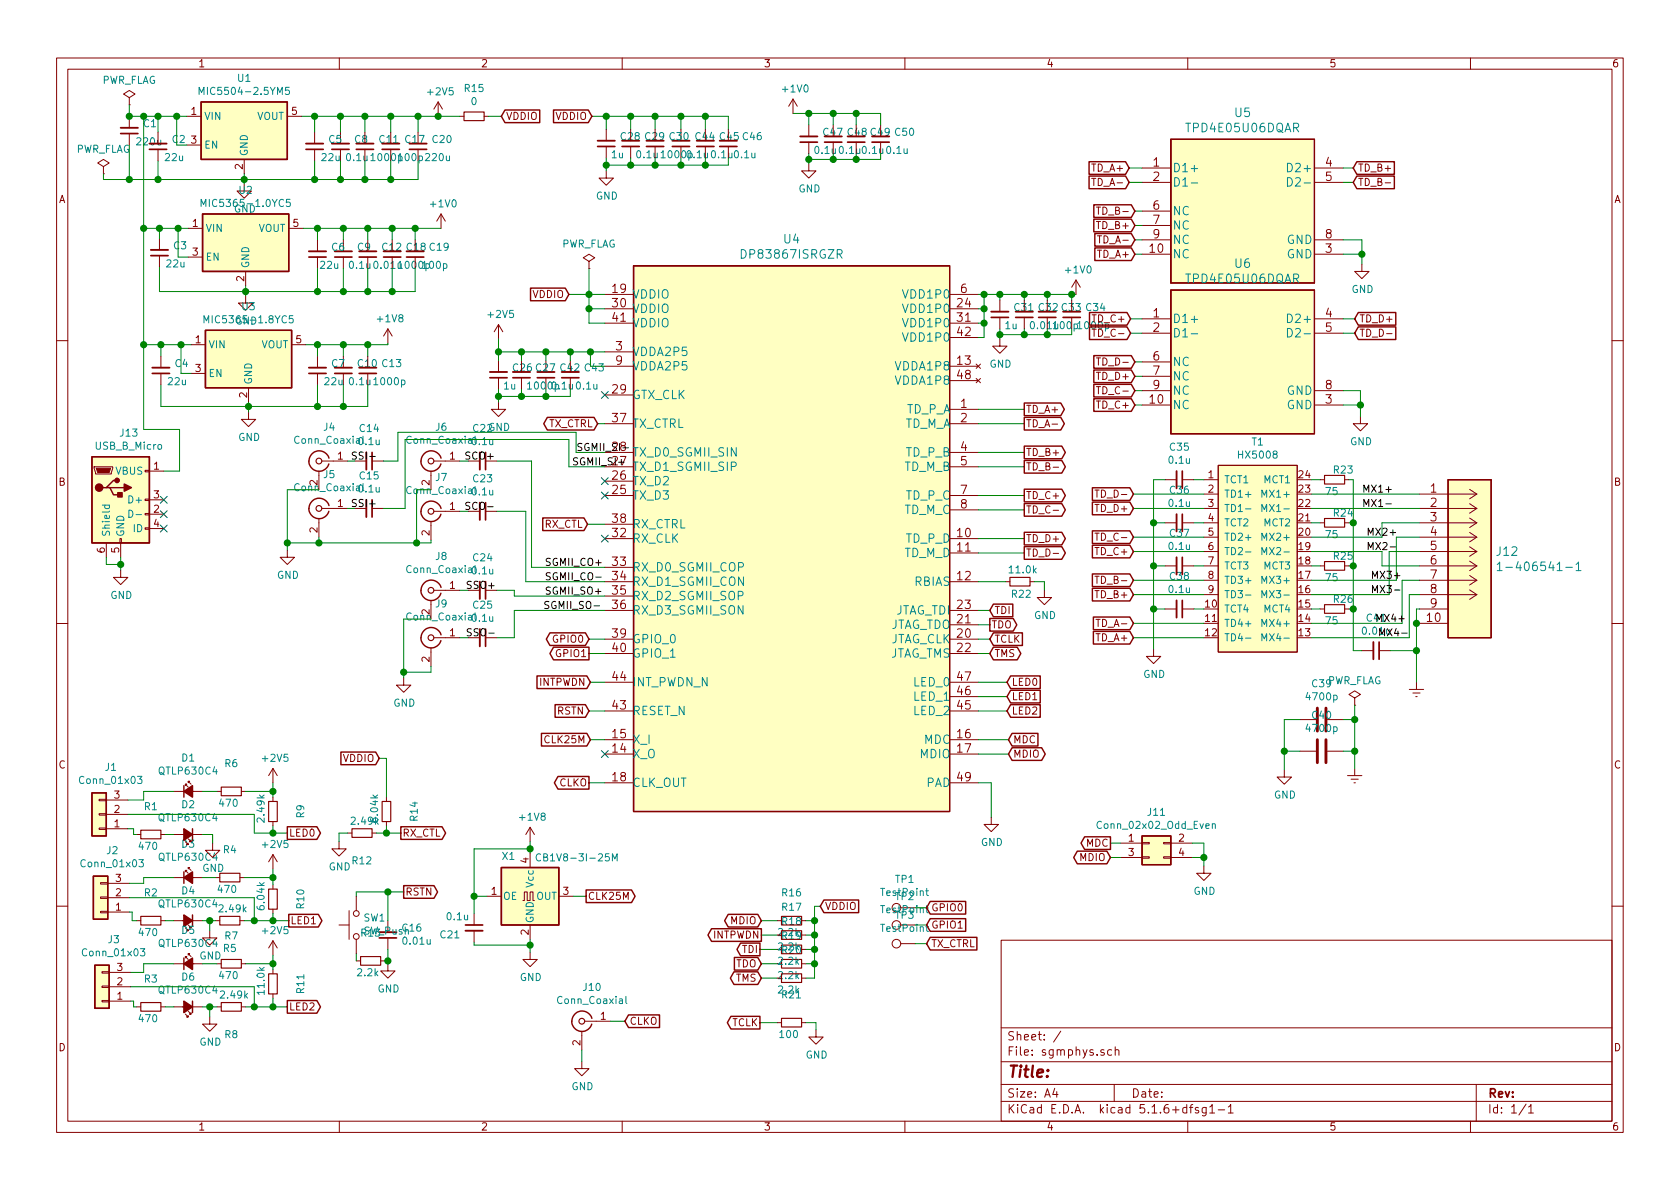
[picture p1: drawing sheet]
<svg xmlns="http://www.w3.org/2000/svg" width="297mm" height="210mm" viewBox="0 0 297 210" stroke-linecap="round" stroke-linejoin="round" font-family="sans-serif">
<defs><g id="words">
<text font-size="2.8" fill="#840000" x="178" y="190.5">Title:</text>
<g font-size="2.1" fill="#008484">
<text x="210" y="23.4">TPD4E05U06DQAR</text>
<text x="218.4" y="20.7">U5</text>
<text x="207.3" y="30.4">D1+</text>
<text x="207.3" y="33">D1-</text>
<text x="228.3" y="30.4">D2+</text>
<text x="228.8" y="33">D2-</text>
<text x="207.3" y="38.1">NC</text>
<text x="207.3" y="40.6">NC</text>
<text x="131.5" y="45.7">DP83867ISRGZR</text>
<text x="138.6" y="43">U4</text>
<text x="207.3" y="45.7">NC</text>
<text x="207.3" y="43.1">NC</text>
<text x="218.4" y="47.4">U6</text>
<text x="227.5" y="45.7">GND</text>
<text x="227.5" y="43.1">GND</text>
<text x="111.8" y="52.8">VDDIO</text>
<text x="160" y="52.8">VDD1P0</text>
<text x="210" y="50.1">TPD4E05U06DQAR</text>
<text x="111.8" y="55.3">VDDIO</text>
<text x="111.8" y="57.9">VDDIO</text>
<text x="160" y="55.3">VDD1P0</text>
<text x="160" y="57.9">VDD1P0</text>
<text x="207.3" y="57.1">D1+</text>
<text x="207.3" y="59.7">D1-</text>
<text x="228.3" y="57.1">D2+</text>
<text x="228.8" y="59.7">D2-</text>
<text x="111.8" y="63">VDDA2P5</text>
<text x="111.8" y="65.5">VDDA2P5</text>
<text x="158.5" y="65.5">VDDA1P8</text>
<text x="160" y="60.4">VDD1P0</text>
<text x="207.3" y="64.7">NC</text>
<text x="111.8" y="70.6">GTX_CLK</text>
<text x="158.5" y="68">VDDA1P8</text>
<text x="207.3" y="67.3">NC</text>
<text x="207.3" y="69.8">NC</text>
<text x="227.5" y="69.8">GND</text>
<text x="111.8" y="75.7">TX_CTRL</text>
<text x="159.8" y="75.7">TD_M_A</text>
<text x="160.1" y="73.1">TD_P_A</text>
<text x="207.3" y="72.4">NC</text>
<text x="227.5" y="72.4">GND</text>
<text x="111.8" y="83.3">TX_D1_SGMII_SIP</text>
<text x="111.8" y="80.7">TX_D0_SGMII_SIN</text>
<text x="159.8" y="83.3">TD_M_B</text>
<text x="160.1" y="80.7">TD_P_B</text>
<text x="111.8" y="88.4">TX_D3</text>
<text x="111.8" y="85.8">TX_D2</text>
<text x="160.1" y="88.4">TD_P_C</text>
<text x="111.8" y="96">RX_CLK</text>
<text x="111.8" y="93.4">RX_CTRL</text>
<text x="159.8" y="90.9">TD_M_C</text>
<text x="160.1" y="96">TD_P_D</text>
<text x="111.8" y="101.1">RX_D0_SGMII_COP</text>
<text x="159.8" y="98.5">TD_M_D</text>
<text x="264.7" y="98.3">J12</text>
<text x="266.7" y="101">1-406541-1</text>
<text x="111.8" y="103.6">RX_D1_SGMII_CON</text>
<text x="111.8" y="106.1">RX_D2_SGMII_SOP</text>
<text x="161.6" y="103.6">RBIAS</text>
<text x="111.8" y="108.7">RX_D3_SGMII_SON</text>
<text x="111.8" y="113.8">GPIO_0</text>
<text x="157" y="111.2">JTAG_TDO</text>
<text x="157.1" y="113.8">JTAG_CLK</text>
<text x="158.1" y="108.7">JTAG_TDI</text>
<text x="111.8" y="116.3">GPIO_1</text>
<text x="157" y="116.3">JTAG_TMS</text>
<text x="111.8" y="121.4">INT_PWDN_N</text>
<text x="161.6" y="123.9">LED_1</text>
<text x="161.6" y="121.4">LED_0</text>
<text x="111.8" y="131.5">X_I</text>
<text x="111.8" y="126.5">RESET_N</text>
<text x="161.6" y="126.5">LED_2</text>
<text x="163.4" y="131.5">MDC</text>
<text x="111.8" y="134.1">X_O</text>
<text x="162.7" y="134.1">MDIO</text>
<text x="111.8" y="139.2">CLK_OUT</text>
<text x="163.8" y="139.2">PAD</text>
</g>
<g font-size="2.1" fill="#840000">
<text x="203.9" y="29.5">1</text>
<text x="234.4" y="29.5">4</text>
<text x="203.9" y="32">2</text>
<text x="234.4" y="32">5</text>
<text x="203.9" y="37.1">6</text>
<text x="203.9" y="39.6">7</text>
<text x="203.3" y="44.7">10</text>
<text x="203.9" y="42.2">9</text>
<text x="234.4" y="44.7">3</text>
<text x="234.4" y="42.2">8</text>
<text x="108.3" y="51.8">19</text>
<text x="169.8" y="51.8">6</text>
<text x="108.3" y="54.4">30</text>
<text x="108.3" y="56.9">41</text>
<text x="169.3" y="54.4">24</text>
<text x="169.3" y="56.9">31</text>
<text x="169.3" y="59.4">42</text>
<text x="203.9" y="56.1">1</text>
<text x="203.9" y="58.7">2</text>
<text x="234.4" y="56.1">4</text>
<text x="234.4" y="58.7">5</text>
<text x="108.9" y="62">3</text>
<text x="108.9" y="64.5">9</text>
<text x="169.3" y="64.5">13</text>
<text x="203.9" y="63.7">6</text>
<text x="108.3" y="69.6">29</text>
<text x="169.3" y="67.1">48</text>
<text x="203.3" y="71.4">10</text>
<text x="203.9" y="66.3">7</text>
<text x="203.9" y="68.8">9</text>
<text x="234.4" y="71.4">3</text>
<text x="234.4" y="68.8">8</text>
<text x="108.3" y="74.7">37</text>
<text x="169.8" y="72.1">1</text>
<text x="169.8" y="74.7">2</text>
<text x="169.8" y="79.8">4</text>
<text x="169.8" y="82.3">5</text>
<text x="108.3" y="87.4">25</text>
<text x="108.3" y="84.8">26</text>
<text x="169.8" y="87.4">7</text>
<text x="169.8" y="89.9">8</text>
<text x="252.9" y="87.1">1</text>
<text x="252.9" y="89.7">2</text>
<text x="108.3" y="95">32</text>
<text x="108.3" y="92.5">38</text>
<text x="169.3" y="95">10</text>
<text x="252.9" y="92.2">3</text>
<text x="252.9" y="94.7">4</text>
<text x="108.3" y="100.1">33</text>
<text x="169.3" y="97.5">11</text>
<text x="252.9" y="97.3">5</text>
<text x="252.9" y="99.8">6</text>
<text x="108.3" y="102.6">34</text>
<text x="108.3" y="105.2">35</text>
<text x="108.3" y="107.7">36</text>
<text x="169.3" y="102.6">12</text>
<text x="169.3" y="107.7">23</text>
<text x="252.9" y="102.4">7</text>
<text x="252.9" y="104.9">8</text>
<text x="252.9" y="107.4">9</text>
<text x="108.3" y="112.8">39</text>
<text x="169.3" y="112.8">20</text>
<text x="169.3" y="110.2">21</text>
<text x="252.3" y="110">10</text>
<text x="108.3" y="115.3">40</text>
<text x="169.3" y="115.3">22</text>
<text x="108.3" y="125.5">43</text>
<text x="108.3" y="120.4">44</text>
<text x="169.3" y="125.5">45</text>
<text x="169.3" y="122.9">46</text>
<text x="169.3" y="120.4">47</text>
<text x="108.3" y="130.6">15</text>
<text x="169.3" y="130.6">16</text>
<text x="108.3" y="133.1">14</text>
<text x="169.3" y="133.1">17</text>
<text x="108.3" y="138.2">18</text>
<text x="169.3" y="138.2">49</text>
<text x="178" y="184">Sheet: /</text>
<text x="178" y="186.7">File: sgmphys.sch</text>
<text x="178" y="196.9">KiCad E.D.A. kicad 5.1.6+dfsg1-1</text>
<text x="178" y="194.1">Size: A4</text>
<text x="200" y="194.1">Date:</text>
<text x="263" y="194.1">Rev:</text>
<text x="263" y="196.9">Id: 1/1</text>
</g>
<g font-size="2.1">
<text x="108.3" y="82.3">27</text>
<text x="108.3" y="79.8">28</text>
</g>
<g font-size="1.8" fill="#840000">
<text x="35" y="11.9">1</text>
<text x="85" y="11.9">2</text>
<text x="135" y="11.9">3</text>
<text x="185" y="11.9">4</text>
<text x="235" y="11.9">5</text>
<text x="285" y="11.9">6</text>
<text x="33.8" y="20.3">1</text>
<text x="51.6" y="20.3">5</text>
<text x="89.4" y="21.2">VDDIO</text>
<text x="98.2" y="21.2">VDDIO</text>
<text x="33.8" y="25.4">3</text>
<text x="42.9" y="29.9" transform="rotate(-90 42.9 29.9)">2</text>
<text x="10.4" y="35.9">A</text>
<text x="193.2" y="30.3">TD_A+</text>
<text x="193.6" y="32.9">TD_A-</text>
<text x="240.1" y="32.9">TD_B-</text>
<text x="240.1" y="30.3">TD_B+</text>
<text x="285.4" y="35.9">A</text>
<text x="34.1" y="40.1">1</text>
<text x="51.8" y="40.1">5</text>
<text x="194.2" y="40.5">TD_B+</text>
<text x="194.7" y="38">TD_B-</text>
<text x="34.1" y="45.2">3</text>
<text x="194.2" y="45.6">TD_A+</text>
<text x="194.7" y="43">TD_A-</text>
<text x="43.2" y="49.8" transform="rotate(-90 43.2 49.8)">2</text>
<text x="94.2" y="52.7">VDDIO</text>
<text x="182.4" y="58.2">0.01u100p 1000p</text>
<text x="193.5" y="57">TD_C+</text>
<text x="193.9" y="59.6">TD_C-</text>
<text x="240.3" y="59.6">TD_D-</text>
<text x="240.3" y="57">TD_D+</text>
<text x="34.6" y="60.7">1</text>
<text x="34.6" y="65.8">3</text>
<text x="52.3" y="60.7">5</text>
<text x="194.7" y="64.6">TD_D-</text>
<text x="43.7" y="70.3" transform="rotate(-90 43.7 70.3)">2</text>
<text x="194.2" y="67.2">TD_D+</text>
<text x="194.7" y="69.7">TD_C-</text>
<text x="96.9" y="75.6">TX_CTRL</text>
<text x="181.4" y="75.6">TD_A-</text>
<text x="181.4" y="73">TD_A+</text>
<text x="194.2" y="72.3">TD_C+</text>
<text x="27.2" y="83.1">1</text>
<text x="59.7" y="81.3">1</text>
<text x="79.5" y="81.3">1</text>
<text x="181.4" y="80.6">TD_B+</text>
<text x="181.4" y="83.2">TD_B-</text>
<text x="10.4" y="85.9">B</text>
<text x="27.2" y="88.1">3</text>
<text x="56.1" y="85.8" transform="rotate(-90 56.1 85.8)">2</text>
<text x="59.7" y="89.7">1</text>
<text x="75.9" y="85.8" transform="rotate(-90 75.9 85.8)">2</text>
<text x="181.4" y="88.3">TD_C+</text>
<text x="194.4" y="88">TD_D-</text>
<text x="213.6" y="84.6">1</text>
<text x="213.6" y="87.1">2</text>
<text x="213.6" y="89.7">3</text>
<text x="229.7" y="89.7">22</text>
<text x="229.7" y="87.1">23</text>
<text x="229.7" y="84.6">24</text>
<text x="285.4" y="85.9">B</text>
<text x="27.2" y="90.7">2</text>
<text x="27.2" y="93.2">4</text>
<text x="56.1" y="94.2" transform="rotate(-90 56.1 94.2)">2</text>
<text x="75.9" y="94.7" transform="rotate(-90 75.9 94.7)">2</text>
<text x="79.5" y="90.2">1</text>
<text x="96.2" y="93.3">RX_CTL</text>
<text x="181.4" y="95.9">TD_D+</text>
<text x="181.4" y="90.8">TD_C-</text>
<text x="194" y="90.5">TD_D+</text>
<text x="194.4" y="95.6">TD_C-</text>
<text x="213.6" y="92.2">4</text>
<text x="213.6" y="94.7">5</text>
<text x="229.7" y="94.7">20</text>
<text x="229.7" y="92.2">21</text>
<text x="18.5" y="97.8" transform="rotate(-90 18.5 97.8)">6</text>
<text x="21.1" y="97.8" transform="rotate(-90 21.1 97.8)">5</text>
<text x="181.4" y="98.4">TD_D-</text>
<text x="194" y="98.2">TD_C+</text>
<text x="213.6" y="97.3">6</text>
<text x="213.6" y="99.8">7</text>
<text x="229.7" y="99.8">18</text>
<text x="229.7" y="97.3">19</text>
<text x="79.5" y="104.1">1</text>
<text x="194" y="105.8">TD_B+</text>
<text x="194.4" y="103.2">TD_B-</text>
<text x="213.2" y="107.4">10</text>
<text x="213.6" y="102.4">8</text>
<text x="213.6" y="104.9">9</text>
<text x="229.7" y="107.4">15</text>
<text x="229.7" y="104.9">16</text>
<text x="229.7" y="102.4">17</text>
<text x="75.9" y="108.7" transform="rotate(-90 75.9 108.7)">2</text>
<text x="79.5" y="112.5">1</text>
<text x="97.9" y="113.7">GPIO0</text>
<text x="175.3" y="111.1">TDO</text>
<text x="175.8" y="108.6">TDI</text>
<text x="175.8" y="113.7">TCLK</text>
<text x="194" y="113.4">TD_A+</text>
<text x="194.4" y="110.9">TD_A-</text>
<text x="213.2" y="110">11</text>
<text x="213.2" y="112.5">12</text>
<text x="229.7" y="112.5">13</text>
<text x="229.7" y="110">14</text>
<text x="75.9" y="117.1" transform="rotate(-90 75.9 117.1)">2</text>
<text x="98.5" y="116.2">GPIO1</text>
<text x="175.8" y="116.2">TMS</text>
<text x="95.4" y="121.3">INTPWDN</text>
<text x="178.8" y="121.3">LED0</text>
<text x="178.8" y="123.8">LED1</text>
<text x="96.5" y="131.4">CLK25M</text>
<text x="98.5" y="126.4">RSTN</text>
<text x="178.8" y="126.4">LED2</text>
<text x="179.1" y="131.4">MDC</text>
<text x="10.4" y="135.9">C</text>
<text x="60.7" y="134.7">VDDIO</text>
<text x="179.1" y="134">MDIO</text>
<text x="285.4" y="135.9">C</text>
<text x="20.2" y="143.8">2</text>
<text x="20.2" y="141.2">3</text>
<text x="98.9" y="139.1">CLKO</text>
<text x="20.2" y="146.3">1</text>
<text x="32.2" y="149.9">D3</text>
<text x="51.1" y="147.9">LED0</text>
<text x="71.1" y="147.9">RX_CTL</text>
<text x="192" y="149.7">MDC</text>
<text x="199.5" y="148.8">1</text>
<text x="208.4" y="148.8">2</text>
<text x="20.5" y="156">3</text>
<text x="93.5" y="152.6" transform="rotate(-90 93.5 152.6)">4</text>
<text x="190.9" y="152.3">MDIO</text>
<text x="199.5" y="151.4">3</text>
<text x="208.4" y="151.4">4</text>
<text x="20.5" y="161">1</text>
<text x="20.5" y="158.5">2</text>
<text x="71.6" y="158.4">RSTN</text>
<text x="86.9" y="158.2">1</text>
<text x="99.6" y="158.2">3</text>
<text x="103.9" y="159.1">CLK25M</text>
<text x="145.8" y="160.9">VDDIO</text>
<text x="155.9" y="161.5">TestPoint GPIO0</text>
<text x="51.3" y="163.4">LED1</text>
<text x="93.5" y="165.3" transform="rotate(-90 93.5 165.3)">2</text>
<text x="126.1" y="166">INTPWDN</text>
<text x="129.2" y="163.4">MDIO</text>
<text x="137.7" y="165.5">2.2k</text>
<text x="164.6" y="167.5">TX_CTRL</text>
<text x="164.6" y="164.2">GPIO1</text>
<text x="20.7" y="171.7">3</text>
<text x="130.1" y="173.6">TMS</text>
<text x="130.1" y="171.1">TDO</text>
<text x="131.3" y="168.5">TDI</text>
<text x="137.7" y="173.1">2.2k</text>
<text x="20.7" y="176.8">1</text>
<text x="20.7" y="174.2">2</text>
<text x="51.1" y="178.7">LED2</text>
<text x="10.4" y="185.9">D</text>
<text x="102.6" y="184.9" transform="rotate(-90 102.6 184.9)">2</text>
<text x="106.2" y="180.3">1</text>
<text x="111.3" y="181.2">CLKO</text>
<text x="129.4" y="181.5">TCLK</text>
<text x="285.4" y="185.9">D</text>
<text x="35" y="199.9">1</text>
<text x="85" y="199.9">2</text>
<text x="135" y="199.9">3</text>
<text x="185" y="199.9">4</text>
<text x="235" y="199.9">5</text>
<text x="285" y="199.9">6</text>
</g>
<g font-size="1.8" fill="#008484">
<text x="17.9" y="14.8">PWR_FLAG</text>
<text x="36.2" y="16.8">MIC5504-2.5YM5</text>
<text x="42.1" y="14.5">U1</text>
<text x="75.8" y="16.9">+2V5</text>
<text x="82.2" y="16.3">R15</text>
<text x="138.5" y="16.4">+1V0</text>
<text x="25.4" y="22.5">C1</text>
<text x="36.1" y="21.2">VIN</text>
<text x="45.4" y="21.2">VOUT</text>
<text x="83.3" y="18.6">0</text>
<text x="13.3" y="27">PWR_FLAG</text>
<text x="24.3" y="25.7">220u</text>
<text x="29.3" y="28.5">22u</text>
<text x="36.1" y="26.3">EN</text>
<text x="43.8" y="27.7" transform="rotate(-90 43.8 27.7)">GND</text>
<text x="57" y="28.5">22u</text>
<text x="58.2" y="25.3">C5</text>
<text x="61.4" y="28.5">0.1u</text>
<text x="62.7" y="25.3">C8</text>
<text x="65.9" y="28.5">1000p100p 220u</text>
<text x="67.1" y="25.3">C11</text>
<text x="71.7" y="25.3">C17</text>
<text x="76.5" y="25.3">C20</text>
<text x="108.2" y="28">1u</text>
<text x="109.8" y="24.8">C28 C29 C30</text>
<text x="112.7" y="28">0.1u 1000p0.1u 0.1u 0.1u</text>
<text x="123" y="24.8">C44 C45 C46</text>
<text x="144.2" y="27.2">0.1u 0.1u 0.1u 0.1u</text>
<text x="145.6" y="24">C47 C48 C49 C50</text>
<text x="42.3" y="34.3">U2</text>
<text x="105.4" y="35.3">GND</text>
<text x="141.2" y="34">GND</text>
<text x="36.3" y="41">VIN</text>
<text x="36.6" y="36.6">MIC5365-1.0YC5</text>
<text x="41.4" y="37.6">GND</text>
<text x="45.6" y="41">VOUT</text>
<text x="76.3" y="36.7">+1V0</text>
<text x="29.5" y="47.3">22u</text>
<text x="30.7" y="44.1">C3</text>
<text x="36.3" y="46.1">EN</text>
<text x="44.1" y="47.5" transform="rotate(-90 44.1 47.5)">GND</text>
<text x="56.7" y="47.5">22u</text>
<text x="58.7" y="44.3">C6</text>
<text x="61.9" y="47.5">0.1u</text>
<text x="63.2" y="44.3">C9</text>
<text x="66.3" y="47.5">0.01u1000p100p</text>
<text x="67.6" y="44.3">C12 C18 C19</text>
<text x="99.2" y="43.8">PWR_FLAG</text>
<text x="188.5" y="48.4">+1V0</text>
<text x="239" y="51.8">GND</text>
<text x="37.1" y="57.2">MIC5365-1.8YC5</text>
<text x="41.6" y="57.4">GND</text>
<text x="42.8" y="54.9">U3</text>
<text x="66.9" y="57">+1V8</text>
<text x="86.4" y="56.2">+2V5</text>
<text x="177.8" y="58.2">1u</text>
<text x="179.4" y="55">C31 C32 C33 C34</text>
<text x="31" y="64.9">C4</text>
<text x="36.8" y="61.6">VIN</text>
<text x="46.2" y="61.6">VOUT</text>
<text x="58.7" y="64.9">C7</text>
<text x="63.3" y="64.9">C10 C13</text>
<text x="175" y="65">GND</text>
<text x="29.8" y="68.1">22u</text>
<text x="36.8" y="66.7">EN</text>
<text x="44.6" y="68.1" transform="rotate(-90 44.6 68.1)">GND</text>
<text x="57.5" y="68.1">22u</text>
<text x="61.9" y="68.1">0.1u</text>
<text x="66.4" y="68.1">1000p</text>
<text x="89.1" y="68.9">1u</text>
<text x="93.5" y="68.9">1000p0.1u 0.1u</text>
<text x="21.3" y="77.2">J13</text>
<text x="42.1" y="78">GND</text>
<text x="57.3" y="76.2">J4</text>
<text x="63.7" y="76.4">C14</text>
<text x="77.1" y="76.2">J6</text>
<text x="83.7" y="76.4">C22GND</text>
<text x="16.9" y="79.5">USB_B_Micro</text>
<text x="20.5" y="83.9">VBUS</text>
<text x="52.3" y="78.5">Conn_Coaxial0.1u</text>
<text x="72.1" y="78.5">Conn_Coaxial 0.1u</text>
<text x="206.8" y="82">0.1u</text>
<text x="206.9" y="79.7">C35</text>
<text x="219.2" y="81.1">HX5008</text>
<text x="221.4" y="78.8">T1</text>
<text x="235.9" y="83.7">R23</text>
<text x="238.7" y="78.7">GND</text>
<text x="23.1" y="89">D+</text>
<text x="52.3" y="86.9">Conn_Coaxial0.1u</text>
<text x="57.3" y="84.6">J5</text>
<text x="63.7" y="84.8">C15</text>
<text x="77.1" y="85.1">J7</text>
<text x="83.7" y="85.3">C23</text>
<text x="206.8" y="89.6">0.1u</text>
<text x="206.9" y="87.3">C36</text>
<text x="216.4" y="85.5">TCT1</text>
<text x="216.4" y="88">TD1+</text>
<text x="223.5" y="85.5">MCT1</text>
<text x="223.7" y="88">MX1+</text>
<text x="234.5" y="87.5">75</text>
<text x="19.4" y="95" transform="rotate(-90 19.4 95)">Shield</text>
<text x="22" y="95" transform="rotate(-90 22 95)">GND</text>
<text x="23.6" y="94.1">ID</text>
<text x="206.9" y="94.9">C37</text>
<text x="216.4" y="90.5">TD1-</text>
<text x="216.4" y="93.1">TCT2</text>
<text x="216.4" y="95.6">TD2+</text>
<text x="223.5" y="93.1">MCT2</text>
<text x="223.7" y="95.6">MX2+</text>
<text x="224.1" y="90.5">MX1-</text>
<text x="234.5" y="95.2">75</text>
<text x="235.9" y="91.4">R24</text>
<text x="72.1" y="101.3">Conn_Coaxial 0.1u</text>
<text x="77.1" y="99">J8</text>
<text x="83.7" y="99.3">C24</text>
<text x="178.6" y="101.4">11.0k</text>
<text x="206.8" y="97.3">0.1u</text>
<text x="216.4" y="98.2">TD2-</text>
<text x="216.4" y="100.7">TCT3</text>
<text x="223.5" y="100.7">MCT3</text>
<text x="224.1" y="98.2">MX2-</text>
<text x="235.9" y="99">R25</text>
<text x="19.5" y="105.9">GND</text>
<text x="49" y="102.4">GND</text>
<text x="77.1" y="107.4">J9</text>
<text x="83.7" y="107.6">C25</text>
<text x="178.9" y="105.7">R22</text>
<text x="206.8" y="104.9">0.1u</text>
<text x="206.9" y="102.6">C38</text>
<text x="216.4" y="103.2">TD3+</text>
<text x="216.4" y="105.8">TD3-</text>
<text x="223.7" y="103.2">MX3+</text>
<text x="224.1" y="105.8">MX3-</text>
<text x="234.5" y="102.8">75</text>
<text x="235.9" y="106.6">R26</text>
<text x="72.1" y="109.7">Conn_Coaxial 0.1u</text>
<text x="182.8" y="109.5">GND</text>
<text x="216.4" y="108.3">TCT4</text>
<text x="216.4" y="110.9">TD4+</text>
<text x="216.4" y="113.4">TD4-</text>
<text x="223.5" y="108.3">MCT4</text>
<text x="223.7" y="110.9">MX4+</text>
<text x="224.1" y="113.4">MX4-</text>
<text x="234.5" y="110.4">75</text>
<text x="241.1" y="112.2">0.01u</text>
<text x="202.1" y="119.9">GND</text>
<text x="69.5" y="125">GND</text>
<text x="231.2" y="123.8">4700p</text>
<text x="232.1" y="121.5">C39</text>
<text x="234.6" y="121">PWR_FLAG</text>
<text x="231.2" y="129.4">4700p</text>
<text x="232.1" y="127.1">C40</text>
<text x="18.6" y="136.3">J1</text>
<text x="28.3" y="137">QTLP630C4</text>
<text x="32.2" y="134.7">D1</text>
<text x="39.8" y="135.7">R6</text>
<text x="46.6" y="134.7">+2V5</text>
<text x="14.4" y="138.6">Conn_01x03</text>
<text x="25.6" y="143.3">R1</text>
<text x="32.2" y="142.9">D2</text>
<text x="38.9" y="142.7">470</text>
<text x="225.2" y="141.2">GND</text>
<text x="28.3" y="145.2">QTLP630C4</text>
<text x="46.6" y="150">+2V5</text>
<text x="46.8" y="145.2" transform="rotate(-90 46.8 145.2)">2.49k</text>
<text x="53.8" y="144.6" transform="rotate(-90 53.8 144.6)">R9</text>
<text x="62.3" y="145.8">2.49k</text>
<text x="66.9" y="145.2" transform="rotate(-90 66.9 145.2)">6.04k</text>
<text x="73.9" y="145.1" transform="rotate(-90 73.9 145.1)">R14</text>
<text x="92" y="145.1">+1V8</text>
<text x="173.4" y="149.6">GND</text>
<text x="194.4" y="146.6">Conn_02x02_Odd_Even</text>
<text x="203" y="144.3">J11</text>
<text x="14.6" y="153.4">Conn_01x03</text>
<text x="18.9" y="151">J2</text>
<text x="24.7" y="150.3">470</text>
<text x="28.3" y="152.2">QTLP630C4</text>
<text x="35.8" y="154.2">GND</text>
<text x="39.5" y="150.9">R4</text>
<text x="58.1" y="153.9">GND</text>
<text x="62.4" y="152.9">R12</text>
<text x="88.8" y="152.1">X1</text>
<text x="96.1" y="152.3">CB1V8-3I-25M</text>
<text x="25.6" y="158.5">R2</text>
<text x="28.3" y="160.5">QTLP630C4</text>
<text x="32.2" y="158.2">D4</text>
<text x="38.7" y="157.9">470</text>
<text x="38.9" y="161.3">2.49k</text>
<text x="46.8" y="160.7" transform="rotate(-90 46.8 160.7)">6.04k</text>
<text x="53.8" y="160.6" transform="rotate(-90 53.8 160.6)">R10</text>
<text x="88.9" y="159.1">OE</text>
<text x="94.4" y="156.8" transform="rotate(-90 94.4 156.8)">Vcc</text>
<text x="94.8" y="159.1">OUT</text>
<text x="138.3" y="158.5">R16</text>
<text x="138.3" y="161.1">R17</text>
<text x="155.9" y="158.4">TestPoint</text>
<text x="158.3" y="156.1">TP1</text>
<text x="158.3" y="159.2">TP2</text>
<text x="211" y="158.2">GND</text>
<text x="19.2" y="166.8">J3</text>
<text x="24.7" y="165.5">470</text>
<text x="28.3" y="167.5">QTLP630C4</text>
<text x="32.2" y="165.1">D5</text>
<text x="39.8" y="166.1">R7</text>
<text x="46.6" y="165.2">+2V5</text>
<text x="63.9" y="165.6">R13</text>
<text x="64.3" y="163">SW1</text>
<text x="64.3" y="165.3">SW_Push</text>
<text x="71.2" y="164.7">C16</text>
<text x="71.4" y="167.1">0.01u</text>
<text x="77.9" y="165.9">C21</text>
<text x="79.1" y="162.7">0.1u</text>
<text x="94.4" y="163.3" transform="rotate(-90 94.4 163.3)">GND</text>
<text x="138.3" y="166.1">R19</text>
<text x="138.3" y="163.6">R18</text>
<text x="158.3" y="162.5">TP3</text>
<text x="14.9" y="169.1">Conn_01x03</text>
<text x="25.6" y="173.8">R3</text>
<text x="32.2" y="173.4">D6</text>
<text x="35.3" y="169.7">GND</text>
<text x="38.9" y="173.1">470</text>
<text x="39.5" y="168.3">R5</text>
<text x="63.3" y="172.6">2.2k</text>
<text x="91.9" y="173.5">GND</text>
<text x="137.7" y="170.6">2.2k</text>
<text x="137.7" y="168.1">2.2k</text>
<text x="138.3" y="168.7">R20</text>
<text x="28.3" y="175.7">QTLP630C4</text>
<text x="39.2" y="176.6">2.49k</text>
<text x="46.8" y="175.7" transform="rotate(-90 46.8 175.7)">11.0k</text>
<text x="53.8" y="175.6" transform="rotate(-90 53.8 175.6)">R11</text>
<text x="66.8" y="175.5">GND</text>
<text x="98.8" y="177.5">Conn_Coaxial</text>
<text x="103.2" y="175.2">J10</text>
<text x="137.7" y="175.7">2.2k</text>
<text x="138.3" y="176.5">R21</text>
<text x="24.7" y="180.8">470</text>
<text x="35.3" y="184.9">GND</text>
<text x="39.8" y="183.6">R8</text>
<text x="138" y="183.6">100</text>
<text x="142.4" y="187.2">GND</text>
<text x="101" y="192.8">GND</text>
</g>
<g font-size="1.8" fill="#008400">
<text x="30.5" y="25.3">C2</text>
<text x="90.8" y="65.7">C26 C27 C42 C43</text>
<text x="72.1" y="87.4">Conn_Coaxial 0.1u</text>
<text x="155.9" y="164.8">TestPoint</text>
</g>
<g font-size="1.8">
<text x="62" y="81.3">SSI-</text>
<text x="82" y="81.3">SCO+</text>
<text x="101.1" y="82.3">SGMII_SI+</text>
<text x="101.9" y="79.8">SGMII_SI-</text>
<text x="62" y="89.7">SSI+</text>
<text x="240.8" y="89.7">MX1-</text>
<text x="240.8" y="87.1">MX1+</text>
<text x="82" y="90.2">SCO-</text>
<text x="241.6" y="94.7">MX2+</text>
<text x="96.3" y="100.1">SGMII_CO+</text>
<text x="241.6" y="97.3">MX2-</text>
<text x="82.3" y="104.1">SSO+</text>
<text x="96" y="107.7">SGMII_SO-</text>
<text x="96.3" y="105.2">SGMII_SO+</text>
<text x="96.3" y="102.6">SGMII_CO-</text>
<text x="242.3" y="104.9">MX3-</text>
<text x="242.3" y="102.4">MX3+</text>
<text x="82.3" y="112.5">SSO-</text>
<text x="241.7" y="109.9">C41</text>
<text x="243.1" y="110">MX4+</text>
<text x="243.6" y="112.5">MX4-</text>
</g>
</g></defs>
<g fill="none" stroke="#840000" stroke-width=".18">
<path d="M10 10.3h277v189.9h-277zM12 12.2h273v186.1h-273zM22.9 17.3l1-.7-1-.6-1.1 .6 1.1 .7v1.2M22.9 18.5h.1M60 10.3v1.9M77.5 18l-.8 1.3M77.5 18v2.6M77.5 18l.7 1.3M110 10.3v1.9M140.2 17.5l-.8 1.3M140.2 17.5v2.6M140.2 17.5l.8 1.3"/>
<path d="M160 10.3v1.9M210 10.3v1.9M260 10.3v1.9M18.3 29.5l1-.7-1-.6-1 .6 1 .7v1.2M18.3 30.7h.1M22.9 20.6v2M22.9 23.6v2M27.9 23.4v2M27.9 26.4v2M33 20.6h2.6M33 25.6h2.6M43.2 32.5v1.3h1.2l-1.2 1.2-1.3-1.2h1.3"/>
<path d="M43.2 28.2v2.5M50.8 20.6h2.5M55.6 23.4v2M55.6 26.4v2M60.2 23.4v2M60.2 26.4v2M64.5 23.4v2M64.5 26.4v2M69.1 23.4v2M69.1 26.4v2M73.9 23.4v2M73.9 26.4v2"/>
<path d="M78 37.8l-.8 1.3M78 37.8v2.6M78 37.8l.7 1.3M81.3 20.6h.7M85.6 20.6h.8M107.2 30.2v1.3h1.3l-1.3 1.3-1.3-1.3h1.3M107.2 22.9v2M107.2 25.9v2M111.5 22.9v2M111.5 25.9v2M115.8 22.9v2M115.8 25.9v2"/>
<path d="M120.4 22.9v2M120.4 25.9v2M124.7 22.9v2M124.7 25.9v2M128.8 22.9v2M128.8 25.9v2M143 29v1.2h1.3l-1.3 1.3-1.3-1.3h1.3M143 22.1v2M143 25.1v2.1M147.3 22.1v2M147.3 25.1v2.1M151.4 22.1v2"/>
<path d="M151.4 25.1v2.1M155.7 22.1v2M155.7 25.1v2.1M193 31.5h.8M193.9 36.6h.7M201.9 29.7h5.1M201.9 32.3h5.1M201.9 37.3h5.1M201.9 39.9h5.1M232.4 29.7h5.1M232.4 32.3h5.1M244.9 32.3h1"/>
<path d="M28.2 42.2v2M28.2 45.2v2M33.3 40.4h2.5M33.3 45.5h2.5M43.4 52.3v1.3h1.3l-1.3 1.3-1.2-1.3h1.2M43.4 48v2.5M51.1 40.4h2.5M56.1 42.4v2M56.1 45.5v2M60.7 42.4v2M60.7 45.5v2M65 42.4v2"/>
<path d="M65 45.5v2M68.6 58.2v2.5M68.6 58.2l-.8 1.2M68.6 58.2l.7 1.2M69.3 42.4v2M69.3 45.5v2M73.4 42.4v2M73.4 45.5v2M88.1 57.4l-.7 1.3M88.1 57.4v2.5M88.1 57.4l.8 1.3M104.1 46.2l1.1-.6-1.1-.6-1 .6 1 .6v1.3"/>
<path d="M104.1 47.5h.1M106.9 52.1h5.1M106.9 54.6h5.1M106.9 57.1h5.1M167.9 52.1h5.1M167.9 54.6h5.1M167.9 57.1h5.1M167.9 59.7h5.1M176.8 59.9v1.3h1.3l-1.3 1.3-1.3-1.3h1.3M176.8 53.1v2M176.8 56.1v2.1M181.1 53.1v2"/>
<path d="M181.1 56.1v2.1M185.2 53.1v2M185.2 56.1v2.1M189.5 53.1v2M189.5 56.1v2.1M190.2 49.5l-.7 1.3M190.2 49.5v2.6M190.2 49.5l.8 1.3M194 41.7h.8M201.9 45h5.1M201.9 42.4h5.1M201.9 56.4h5.1"/>
<path d="M201.9 58.9h5.1M232.4 45h5.1M232.4 42.4h5.1M232.4 56.4h5.1M232.4 58.9h5.1M240.8 46.7v1.3h1.3l-1.3 1.3-1.3-1.3h1.3M245.2 59h.9M10 60.2h2M28.4 63v2M28.4 66v2.1M33.8 61h2.5M33.8 66h2.5"/>
<path d="M43.9 72.9v1.3h1.3l-1.3 1.2-1.2-1.2h1.2M43.9 68.6v2.5M51.6 61h2.5M56.1 63v2M56.1 66v2.1M60.7 63v2M60.7 66v2.1M65 63v2M65 66v2.1M88.1 71.1v1.3h1.3l-1.3 1.3-1.2-1.3h1.2M88.1 63.7v2.1M88.1 66.8v2"/>
<path d="M92.2 63.7v2.1M92.2 66.8v2M96.5 63.7v2.1M96.5 66.8v2M100.8 63.7v2.1M100.8 66.8v2M106.9 64.8h5.1M106.9 74.9h5.1M106.9 69.8h5.1M106.9 62.2h5.1M167.9 72.4h5.1M167.9 64.8h5.1"/>
<path d="M167.9 74.9h5.1M167.9 67.3h5.1M172.6 64.4l.8 .7M172.6 66.9l.8 .8M173.4 64.4l-.8 .7M173.4 66.9l-.8 .8M193.9 63.3h.7M193.9 68.4h.7M201.9 71.6h5.1M201.9 64h5.1M201.9 66.5h5.1M201.9 69.1h5.1"/>
<path d="M232.4 71.6h5.1M232.4 69.1h5.1M240.5 73.7v1.2h1.3l-1.3 1.3-1.2-1.3h1.2M285 60.2h2M16.6 82.5h3.3v.3l-.2 1h-2.8zM18.8 96v2.5M21.2 95.2h.3v.8h-.3zM21.3 96v2.5M25.7 93.3h.7v.3h-.7zM25.7 90.8h.7v.3h-.7zM25.7 88.3h.7v.2h-.7zM25.7 83.2h.7v.2h-.7z"/>
<path d="M26.4 83.3h2.6M26.4 90.9h2.6M26.4 88.4h2.6M26.4 93.5h2.6M50.8 97.3v1.2h1.3l-1.3 1.3-1.3-1.3h1.3M56.4 83.3v3.3M56.4 91.7v3.3M56.9 81.5h4.6M56.9 89.9h4.6M65.8 81.5h2M65.8 89.9h2M76.2 83.3v3.3"/>
<path d="M76.2 92.2v3.3M76.7 81.5h4.6M76.7 90.4h4.6M85.9 81.5h2M85.9 90.4h2M106.9 95.2h5.1M106.9 87.6h5.1M106.9 85.1h5.1M106.9 82.5h5.1M106.9 80h5.1M106.9 92.7h5.1M167.9 95.2h5.1"/>
<path d="M167.9 97.8h5.1M167.9 87.6h5.1M167.9 82.5h5.1M167.9 80h5.1M167.9 90.2h5.1M186.2 82.6h1M186.2 97.9h1M186.2 90.2h1M193.6 94.3h.7M193.6 86.7h.7M206 92.5h2M206 84.8h2"/>
<path d="M209 92.5h2.1M209 84.8h2.1M212.9 89.9h2.5M212.9 92.5h2.5M212.9 84.8h2.5M212.9 87.4h2.5M212.9 95h2.5M212.9 97.5h2.5M215.4 82.3h14v33h-14zM233.4 92.5h.8M233.4 84.8h.8M237.7 92.5h.8"/>
<path d="M237.7 84.8h.8M251 89.9h10.1M251 92.5h10.1M251 87.4h10.1M251 95h10.1M251 97.5h10.1M256 84.8h7.7v28h-7.7zM259.8 99.2l1.3 .9M259.8 96.7l1.3 .8M259.8 94.2l1.3 .8M259.8 91.6l1.3 .9M259.8 89.1l1.3 .8"/>
<path d="M259.8 86.5l1.3 .9M261.1 97.5l-1.3 .9M261.1 95l-1.3 .8M261.1 92.5l-1.3 .8M261.1 89.9l-1.3 .8M261.1 87.4l-1.3 .8M10 110.3h2M21.3 100.8v1.3h1.3l-1.3 1.3-1.2-1.3h1.2M71.4 119.9v1.3h1.2l-1.2 1.2-1.3-1.2h1.3M76.2 106.2v3.3M76.2 114.5v3.4M76.7 112.8h4.6"/>
<path d="M76.7 104.4h4.6M85.9 112.8h2M85.9 104.4h2M106.9 102.9h5.1M106.9 113h5.1M106.9 115.6h5.1M106.9 107.9h5.1M106.9 100.3h5.1M106.9 105.4h5.1M167.9 102.9h5.1M167.9 113h5.1M167.9 110.5h5.1"/>
<path d="M167.9 115.6h5.1M167.9 107.9h5.1M177.8 102.9h.8M182.1 102.9h.8M184.7 104.4v1.3h1.2l-1.2 1.2-1.3-1.2h1.3M193.6 101.9h.7M193.8 109.5h.7M204 114.8v1.3h1.2l-1.2 1.2-1.3-1.2h1.3M206 107.7h2M206 100.1h2M209 107.7h2.1M209 100.1h2.1"/>
<path d="M212.9 100.1h2.5M212.9 102.6h2.5M212.9 105.2h2.5M233.4 107.7h.8M233.4 100.1h.8M237.7 107.7h.8M237.7 100.1h.8M240.8 115.1h2M243.8 115.1h2.1M251 110.2h5M251 107.7h5M251 100.1h10.1"/>
<path d="M251 102.6h10.1M251 105.2h10.1M259.8 104.3l1.3 .9M259.8 101.8l1.3 .8M261.1 105.2l-1.3 .8M261.1 102.6l-1.3 .8M261.1 100.1l-1.3 .8M285 110.3h2M30.7 139.9h5.1M32.8 138.9v-.2h.2h-.2l.5 .5M33.3 138.4v-.2h.2h-.2l.5 .5M38.4 139.9h.7"/>
<path d="M42.7 139.9h.7M48.3 135.9v2.5M48.3 135.9l-.8 1.3M48.3 135.9l.7 1.3M106.9 138.4h5.1M106.9 133.3h5.1M106.9 130.8h5.1M106.9 125.7h5.1M106.9 120.6h5.1M167.9 138.4h5.1M167.9 123.2h5.1M167.9 133.3h5.1"/>
<path d="M167.9 130.8h5.1M167.9 125.7h5.1M167.9 120.6h5.1M227.1 136.1v1.3h1.2l-1.2 1.3-1.3-1.3h1.3M229.9 127.2h2.8M229.9 132.8h2.8M234.7 127.2h2.8M234.7 132.8h2.8M238.3 137.2h2.5M238.9 137.8h1.3M239.4 138.4h.2M239.5 123.4l1-.6-1-.6-1 .6 1 .6v1.3"/>
<path d="M239.5 124.7h.1M239.5 135.9v1.3M249.2 121.9h2.5M249.8 122.5h1.3M250.3 123.2h.3M250.4 120.6v1.3M17.5 141.3h1.3v.3h-1.3zM17.5 146.4h1.3v.3h-1.3zM17.5 143.9h1.3v.2h-1.3zM17.8 156.1h1.2v.2h-1.2zM17.8 158.6h1.2v.3h-1.2zM18.8 146.6h3.8"/>
<path d="M18.8 144h3.8M18.8 141.5h3.8M19 158.7h3.9M19 156.2h3.9M24.1 147.6h.8M28.4 147.6h.8M30.7 155.2h5.1M30.7 147.6h5.1M32.8 154.2v-.3h.2h-.2l.5 .5M33.3 153.7v-.3h.2h-.2l.5 .5M37.6 149.1v1.3h1.3l-1.3 1.2-1.3-1.2h1.3M38.1 155.2h.8"/>
<path d="M42.4 155.2h.8M48.3 141v.7M48.3 145.3v.7M48.3 151.1v2.6M48.3 156.5v.7M48.3 151.1l-.8 1.3M48.3 151.1l.7 1.3M59.9 148.8v1.3h1.3l-1.3 1.3-1.2-1.3h1.2M61.5 147.3h.7M63 158.5v2.5M65.8 147.3h.7M68.3 141v.7"/>
<path d="M68.3 145.3v.7M86.1 158.5h2.5M92.5 159.3h.2v-1.6h.5v1.6h.5v-1.6h.5v1.6h.3M93.7 146.3l-.7 1.3M93.7 146.3v2.5M93.7 150.9v2.5M93.7 146.3l.8 1.3M98.8 158.5h2.5M175.3 144.5v1.3h1.2l-1.2 1.3-1.3-1.3h1.3M198.1 149.1h3.8M198.1 151.6h3.8M201.9 151.5h1.3v.3h-1.3z"/>
<path d="M201.9 149h1.3v.2h-1.3zM205.7 151.5h1.3v.3h-1.3zM205.7 149h1.3v.2h-1.3zM207 149.1h3.8M207 151.6h3.8M212.9 153.2v1.2h1.2l-1.2 1.3-1.3-1.3h1.3M10 160.2h2M17.8 161.2h1.2v.2h-1.2zM18 171.8h1.3v.3h-1.3zM18 176.9h1.3v.3h-1.3zM18 174.4h1.3v.2h-1.3zM19 161.3h3.9"/>
<path d="M19.3 177h3.8M19.3 174.5h3.8M19.3 172h3.8M24.1 162.8h.8M24.1 178h.8M28.4 162.8h.8M28.4 178h.8M30.7 170.4h5.1M30.7 162.8h5.1M30.7 178h5.1M32.8 169.4v-.2h.2h-.2l.5 .5M32.8 179.3l.5 .5h-.3h.3v-.2"/>
<path d="M33.3 168.9v-.2h.2h-.2l.5 .5M33.3 178.8l.5 .5h-.3h.3v-.2M37.1 179.8v1.3h1.3l-1.3 1.3-1.3-1.3h1.3M37.1 164.6v1.3h1.3l-1.3 1.2-1.3-1.2h1.3M38.1 162.8h.8M38.4 170.4h.7M38.4 178h.7M42.4 162.8h.8M42.7 170.4h.7M42.7 178h.7M48.3 160.8v.7M48.3 166.4v2.5"/>
<path d="M48.3 171.4v.8M48.3 175.8v.7M48.3 166.4l-.8 1.2M48.3 166.4l.7 1.2M59.9 163.6h1.8M61.7 161v5.1M63 166.1v2.6M63 169.9h.8M67.3 169.9h.8M68.6 170.4v1.3h1.2l-1.2 1.3-1.3-1.3h1.3M68.6 162.8v2M68.6 165.9v2"/>
<path d="M83.8 161.5v2.1M83.8 164.6v2M93.7 168.4v1.3h1.3l-1.3 1.2-1.2-1.2h1.2M93.7 163.6v2.5M137.4 162.8h.8M141.7 170.4h.8M141.7 173h.8M141.7 167.9h.8M141.7 162.8h.8M141.7 165.3h.8M159.3 166.9h2.5M177 166.3h108v32h-108z"/>
<path d="M285 160.2h2M60 198.3v1.9M102.9 187.7v1.3h1.2l-1.2 1.2-1.3-1.2h1.3M102.9 182.4v3.3M103.4 180.6h4.5M110 198.3v1.9M137.4 180.8h.8M141.7 180.8h.8M144.3 182.1v1.3h1.2l-1.2 1.3-1.3-1.3h1.3M160 198.3v1.9M177 194.8h108M177 191.8h108"/>
<path d="M177 187.8h108M177 181.8h108M186.5 192.5l-.4 1h1M186.8 193v1M187.6 182.3l-1.3 2M196.5 185.7l-.4-.1-.3 .3 .1 .6 .2 .1 .4-.1M197 191.8v3M197.2 185.7h.1a.37 .37 0 0 1 .5 .1v.8M197.2 185.1v1.5M210 198.3v1.9M210.3 195.8h.6M210.9 195.3l-.4 .2v1.3"/>
<path d="M211.9 195.9l-.4-.1-.2 .2 .1 .3 .5 .1v.3h-.6M213.3 195.8v1.2l-.3 .3h-.4M213.3 195.9l-.5-.1-.3 .3 .1 .6 .2 .1 .5-.1M213.9 195.8l.4-.5v1.5M213.9 196.8h.9M215.4 196.3h1.1M217.2 195.8l.4-.5v1.5M217.2 196.8h.8M260 198.3v1.9M261 191.8v6.5M269.8 195.2l-1.2 2M270.3 195.8l.4-.5v1.5"/>
<path d="M270.3 196.8h.8"/>
<circle cx="63" cy="161.5" r=".51"/>
<circle cx="63" cy="165.6" r=".51"/>
<circle cx="158.5" cy="163.6" r=".76"/>
<circle cx="158.5" cy="166.9" r=".76"/>
</g>
<path d="M232.9 125.2v4.1M232.9 130.8v4.1M234.4 125.2v4.1M234.4 130.8v4.1" fill="none" stroke="#840000" stroke-width=".51"/>
<g fill="#ffffc2" stroke="#ffffc2" stroke-width=".18">
<path d="M201.9 147.8h5.1v5.1h-5.1z"/>
<path d="M16.3 80.8h10.1v15.2h-10.1z"/>
<path d="M207 24.6h25.4v25.4h-25.4z"/>
<path d="M207 24.6v25.4z"/>
<path d="M215.4 82.3h14v33h-14z"/>
<path d="M36.3 58.4h15.3v10.2h-15.3z"/>
<path d="M16.8 170.7h2.5v7.6h-2.5z"/>
<path d="M35.6 18h15.2v10.2h-15.2z"/>
<path d="M16.5 154.9h2.5v7.7h-2.5z"/>
<path d="M16.3 140.2h2.5v7.6h-2.5z"/>
<path d="M88.6 153.4h10.2v10.2h-10.2z"/>
<path d="M207 51.3h25.4v25.4h-25.4z"/>
<path d="M207 51.3v25.4z"/>
<path d="M35.8 37.8h15.3v10.2h-15.3z"/>
<path d="M112 47h55.9v96.5h-55.9z"/>
<path d="M112 47v96.5z"/>
<path d="M112 47h55.9z"/>
<path d="M256 84.8h7.7v28h-7.7z"/>
</g>
<g fill="none" stroke="#840000" stroke-width=".25">
<path d="M35.6 18h15.2v10.2h-15.2zM89.3 19.5h6.1v2.2h-6.1l-.7-1.1zM97.9 19.5h6.1l.6 1.1-.6 1.1h-6.1zM35.8 37.8h15.3v10.2h-15.3zM192.6 28.6h6.4l.6 1.1-.6 1.1h-6.4zM192.6 31.1h6.4l.6 1.2-.6 1.1h-6.4zM193.4 36.2h6.6l.7 1.1-.7 1.1h-6.6zM193.4 38.8h6.6l.7 1.1-.7 1.1h-6.6zM239.9 31.1h6.6v2.3h-6.6l-.6-1.1zM239.9 28.6h6.6v2.2h-6.6l-.6-1.1zM36.3 58.4h15.3v10.2h-15.3zM93.8 50.9h6.1l.7 1.2-.7 1.1h-6.1z"/>
<path d="M192.6 57.8h6.7l.6 1.1-.6 1.1h-6.7zM192.6 55.3h6.7l.6 1.1-.6 1.1h-6.7zM193.6 43.8h6.4l.7 1.2-.7 1.1h-6.4zM193.6 41.3h6.4l.7 1.1-.7 1.1h-6.4zM240.2 57.8h6.6v2.2h-6.6l-.7-1.1zM240.2 55.3h6.6v2.2h-6.6l-.7-1.1zM96.8 73.8h8.2l.7 1.1-.7 1.1h-8.2l-.7-1.1zM181.1 78.9h6.6l.7 1.1-.7 1.1h-6.6zM181.1 73.8h6.5l.6 1.1-.6 1.1h-6.5zM181.1 71.3h6.5l.6 1.1-.6 1.1h-6.5zM193.4 70.5h6.6l.7 1.1-.7 1.1h-6.6zM193.4 65.4h6.6l.7 1.1-.7 1.2h-6.6z"/>
<path d="M193.4 62.9h6.6l.7 1.1-.7 1.1h-6.6zM193.4 68h6.6l.7 1.1-.7 1.1h-6.6zM16.3 80.8h10.1v15.2h-10.1zM18.8 86.2h.6l.7 1.3h1.2M19.4 86.2h2.6M20.7 85h-.6l-1.3 1.2h-.6M54.6 89.9a1.8 1.8 0 0 0 1.6 1.8 1.8 1.8 0 0 0 1.9-1.3M54.6 81.5a1.8 1.8 0 0 0 1.6 1.8 1.8 1.8 0 0 0 1.9-1.3M58.2 89.4a1.8 1.8 0 0 0-2-1.3 1.8 1.8 0 0 0-1.6 1.8M58.2 81a1.8 1.8 0 0 0-2-1.3 1.8 1.8 0 0 0-1.6 1.8M78 81a1.8 1.8 0 0 0-2.8-1 1.8 1.8 0 0 0 0 2.9 1.8 1.8 0 0 0 2.8-.9M78 89.9a1.8 1.8 0 0 0-2.8-1 1.8 1.8 0 0 0 0 2.9 1.8 1.8 0 0 0 2.8-.9"/>
<path d="M96 91.6h7.3l.6 1.1-.6 1.1h-7.3zM181.1 81.4h6.6l.7 1.1-.7 1.2h-6.6zM181.1 94.1h6.6l.7 1.1-.7 1.2h-6.6zM181.1 96.7h6.6l.7 1.1-.7 1.1h-6.6zM181.1 89h6.6l.7 1.2-.7 1.1h-6.6zM181.1 86.5h6.6l.7 1.1-.7 1.1h-6.6zM193.1 96.4h6.7l.6 1.1-.6 1.1h-6.7zM193.1 93.9h6.7l.6 1.1-.6 1.1h-6.7zM193.1 86.3h6.7l.6 1.1-.6 1.1h-6.7zM193.1 88.8h6.7l.6 1.1-.6 1.1h-6.7zM78 112.3a1.8 1.8 0 0 0-2.8-1.1 1.8 1.8 0 0 0 0 3 1.8 1.8 0 0 0 2.8-.9M78 103.9a1.8 1.8 0 0 0-2.8-1 1.8 1.8 0 0 0 0 2.9 1.8 1.8 0 0 0 2.8-.9"/>
<path d="M94.9 119.5h8.9l.6 1.1-.6 1.2h-8.9zM97.2 111.9h6.3l.6 1.1-.6 1.1h-6.3l-.6-1.1zM97.9 114.4h6.2v2.3h-6.2l-.7-1.1zM175 109.4h4.1l.7 1.1-.7 1.1h-4.1zM175.6 106.8h3.5v2.3h-3.5l-.6-1.2zM175.6 111.9h5.2v2.2h-5.2l-.6-1.1zM175.6 114.4h4.3l.6 1.2-.6 1.1h-4.3l-.6-1.1zM178.7 119.5h5.2v2.3h-5.2l-.6-1.2zM193.1 101.5h6.7l.6 1.1-.6 1.1h-6.7zM193.1 104h6.7l.6 1.2-.6 1.1h-6.7zM193.3 111.7h6.5l.6 1.1-.6 1.1h-6.5zM193.3 109.1h6.5l.6 1.1-.6 1.1h-6.5z"/>
<path d="M32.5 138.9v2.1M60.3 133h6.1l.7 1.1-.7 1.1h-6.1zM95.7 129.7h8.1l.6 1.1-.6 1.1h-8.1zM98.1 124.6h5.4l.6 1.1-.6 1.1h-5.4zM98.7 137.3h5.4v2.2h-5.4l-.7-1.1zM178.7 122.1h5.2v2.2h-5.2l-.6-1.1zM178.7 124.6h5.2v2.2h-5.2l-.6-1.1zM178.9 132.2h5.3l.6 1.1-.6 1.2h-5.3l-.6-1.2zM178.9 129.7h4.6v2.2h-4.6l-.6-1.1zM16.3 140.2h2.5v7.6h-2.5zM16.5 154.9h2.5v7.7h-2.5zM32.5 154.2v2"/>
<path d="M34 146.6v2M50.8 146.2h5.2l.7 1.1-.7 1.1h-5.2zM70.9 146.2h7.3l.6 1.1-.6 1.1h-7.3zM71.4 156.6h5.3l.7 1.1-.7 1.1h-5.3zM88.6 153.4h10.2v10.2h-10.2zM103.6 157.4h8.1l.6 1.1-.6 1.1h-8.1zM145.7 159.2h6.1v2.2h-6.1l-.7-1.1zM164.5 159.4h6.2v2.2h-6.2l-.7-1.1zM190.5 150.5h5.2l.6 1.1-.6 1.1h-5.2l-.7-1.1zM191.8 148h4.5v2.2h-4.5l-.7-1.1zM201.9 147.8h5.1v5.1h-5.1zM16.8 170.7h2.5v7.6h-2.5z"/>
<path d="M32.5 169.4v2M34 161.8v2M34 177v2.1M50.8 176.9h5.2l.7 1.1-.7 1.2h-5.2zM51.1 161.7h5.2l.6 1.1-.6 1.1h-5.2zM111.1 179.5h5.5v2.2h-5.5l-.6-1.1zM125.8 164.2h8.8v2.3h-8.8l-.6-1.2zM128.8 161.7h5.2l.6 1.1-.6 1.1h-5.2l-.7-1.1zM129.2 179.7h5.2v2.3h-5.2l-.6-1.2zM129.8 171.9h4.2l.6 1.1-.6 1.1h-4.2l-.7-1.1zM129.8 169.3h4.2l.6 1.1-.6 1.1h-4.2zM130.9 166.8h3.5v2.2h-3.5l-.6-1.1z"/>
<path d="M164.5 165.8h8.2v2.2h-8.2l-.7-1.1zM164.5 162.5h6.2v2.2h-6.2l-.7-1.1zM101.1 180.6a1.8 1.8 0 0 0 1.5 1.8 1.8 1.8 0 0 0 2-1.3M104.6 180.1a1.8 1.8 0 0 0-1.9-1.3 1.8 1.8 0 0 0-1.6 1.8"/>
</g>
<g fill="none" stroke="#008484" stroke-width=".18">
<path d="M35.2 16.7v-1.3l.4 1 .5-1v1.3M51.1 15.4h-.6l-.1 .6 .2-.1 .5 .1v.6l-.2 .1-.5-.1M35.6 36.5v-1.3l.4 1 .4-1v1.3M51.3 35.2h-.6l-.1 .7 .2-.2 .4 .1 .1 .6-.2 .1-.5-.1M210.6 32.4h1.2M227.6 28.9a.76 .76 0 0 1 .9 .7 .76 .76 0 0 1-.9 .8zM227.6 31.4a.76 .76 0 0 1 .9 .8 .76 .76 0 0 1-.9 .7zM36.1 57.1v-1.3l.4 .9 .4-.9v1.3M51.8 55.8h-.6l-.1 .6 .2-.1 .4 .1 .1 .6-.2 .1-.5-.1M210.6 59h1.2M227.6 55.5a.76 .76 0 0 1 .9 .8 .76 .76 0 0 1-.9 .7zM227.6 58.1a.76 .76 0 0 1 .9 .7 .76 .76 0 0 1-.9 .8z"/>
<path d="M18.1 89.3h1.3M18.6 89.3l-.1 .4 .2 .2 .6-.1v-.5M22.8 90.2a.64 .64 0 0 1 .7 .7 .64 .64 0 0 1-.7 .6zM24.1 91h.9M220.2 90h1M220.2 97.6h1M223.1 98.1v-1.3l.4 .9 .5-.9v1.3M223.1 95.5v-1.2l.4 .9 .5-.9v1.2M223.1 90.5v-1.3l.4 .9 .5-.9v1.3M223.1 87.9v-1.2l.4 .9 .5-.9v1.2M264.7 99.8l.5-.4v1.5M278.7 99.8l.4-.4v1.5"/>
<path d="M220.2 112.8h1M220.2 105.2h1M223.1 113.3v-1.2l.4 .9 .5-.9v1.2M223.1 110.8v-1.3l.4 .9 .5-.9v1.3M223.1 105.7v-1.3l.4 1 .5-1v1.3M223.1 103.2v-1.3l.4 .9 .5-.9v1.3M264.7 100.9h.9M276.8 100.3h1.2M278.7 100.9h.8M24.3 137.3h.8l-.4 .5 .3 .1v.6l-.5 .1-.2-.2M24.6 152h.7l-.4 .5 .4 .1-.1 .6-.4 .1-.2-.1M95.6 151.1a.6 .6 0 0 0-.8 .4 .6 .6 0 0 0 .6 .7l.2-.1"/>
<path d="M108.3 152.2v-1.2l.4 .9 .4-.9v1.2M163.7 157.5h.5M163.9 157.1v1.1l.3 .2M214.4 145.8l.1-.1h.3l.1 .8M214.4 145.7v.8M24.8 167.8h.8l-.4 .4 .4 .2-.1 .6h-.5l-.2-.1M110.7 176.2v1.1l.1 .2M163.7 163.9h.5M163.9 163.4v1.1l.3 .2"/>
</g>
<g fill="none" stroke="#840000" stroke-width=".33">
<path d="M21.3 22.6h3.1M26.4 25.4h3.1M54.1 25.4h3M58.7 25.4h3M63 25.4h3M67.6 25.4h3M72.4 25.4h3M105.7 24.9h3M110 24.9h3M114.3 24.9h3M118.9 24.9h3M123.2 24.9h3"/>
<path d="M127.3 24.9h3M141.5 24.1h3M145.8 24.1h3M149.9 24.1h3M154.2 24.1h3M26.7 44.2h3M54.6 44.4h3.1M59.2 44.4h3M63.5 44.4h3M67.8 44.4h3.1M71.9 44.4h3M175.3 55.1h3"/>
<path d="M179.6 55.1h3M183.6 55.1h3.1M188 55.1h3M26.9 65h3.1M54.6 65h3.1M59.2 65h3M63.5 65h3M86.6 65.8h3.1M90.7 65.8h3M95 65.8h3M99.3 65.8h3.1M64.8 80v3.1"/>
<path d="M64.8 88.4v3M84.8 80v3.1M84.8 88.9v3M208 83.3v3.1M208 90.9v3.1M208 98.5v3.1M84.8 102.9v3M84.8 111.2v3.1M208 106.2v3M242.8 113.5v3.1M67.1 164.8h3M82.3 164.6h3"/>
</g>
<g fill="none" stroke="#840000" stroke-width=".3">
<path d="M21.3 23.6h3.1M26.4 26.4h3.1M54.1 26.4h3M58.7 26.4h3M63 26.4h3M67.6 26.4h3M72.4 26.4h3M105.7 25.9h3M110 25.9h3M114.3 25.9h3M118.9 25.9h3M123.2 25.9h3"/>
<path d="M127.3 25.9h3M141.5 25.1h3M145.8 25.1h3M149.9 25.1h3M154.2 25.1h3M26.7 45.2h3M54.6 45.5h3.1M59.2 45.5h3M63.5 45.5h3M67.8 45.5h3.1M71.9 45.5h3M175.3 56.1h3"/>
<path d="M179.6 56.1h3M183.6 56.1h3.1M188 56.1h3M26.9 66h3.1M54.6 66h3.1M59.2 66h3M63.5 66h3M86.6 66.8h3.1M90.7 66.8h3M95 66.8h3M99.3 66.8h3.1M65.8 80v3.1"/>
<path d="M65.8 88.4v3M85.9 80v3.1M85.9 88.9v3M209 83.3v3.1M209 90.9v3.1M209 98.5v3.1M85.9 102.9v3M85.9 111.2v3.1M209 106.2v3M243.8 113.5v3.1M67.1 165.9h3M82.3 163.6h3"/>
</g>
<g fill="none" stroke="#840000" stroke-width=".2">
<path d="M82 19.8h3.6v1.5h-3.6zM207 24.6h25.4v25.4h-25.4zM112 47h55.9v96.5h-55.9zM207 51.3h25.4v25.4h-25.4zM234.2 99.3h3.5v1.5h-3.5zM234.2 91.7h3.5v1.5h-3.5zM234.2 84.1h3.5v1.5h-3.5zM256 84.8h7.7v28h-7.7zM178.6 102.1h3.5v1.5h-3.5zM234.2 106.9h3.5v1.6h-3.5zM39.1 139.2h3.6v1.5h-3.6zM24.9 146.8h3.5v1.5h-3.5z"/>
<path d="M38.9 154.4h3.5v1.6h-3.5zM47.5 157.2h1.5v3.6h-1.5zM47.5 141.7h1.5v3.6h-1.5zM62.2 146.6h3.6v1.5h-3.6zM67.6 141.7h1.5v3.6h-1.5zM24.9 177.3h3.5v1.5h-3.5zM24.9 162h3.5v1.6h-3.5zM38.9 162h3.5v1.6h-3.5zM39.1 177.3h3.6v1.5h-3.6zM39.1 169.7h3.6v1.5h-3.6zM47.5 172.2h1.5v3.6h-1.5zM63.8 169.2h3.5v1.5h-3.5z"/>
<path d="M138.2 169.7h3.5v1.5h-3.5zM138.2 172.2h3.5v1.5h-3.5zM138.2 167.1h3.5v1.6h-3.5zM138.2 162h3.5v1.6h-3.5zM138.2 164.6h3.5v1.5h-3.5zM138.2 180.1h3.5v1.5h-3.5z"/>
<circle cx="56.4" cy="81.5" r=".51"/>
<circle cx="56.4" cy="89.9" r=".51"/>
<circle cx="76.2" cy="90.4" r=".51"/>
<circle cx="76.2" cy="81.5" r=".51"/>
<circle cx="76.2" cy="112.8" r=".51"/>
<circle cx="76.2" cy="104.4" r=".51"/>
<circle cx="102.9" cy="180.6" r=".51"/>
</g>
<g fill="#840000" stroke="#840000" stroke-width=".25">
<path d="M20.8 87.1h.8v.8h-.8z"/>
<path d="M22 85.6l1.2 .6-1.2 .7z"/>
<path d="M32.5 139.9l1.5-1v2.1z"/>
<path d="M32.5 155.2l1.5-1v2z"/>
<path d="M32.5 161.8l1.5 1-1.5 1z"/>
<path d="M32.5 170.4l1.5-1v2z"/>
<path d="M32.5 146.6l1.5 1-1.5 1z"/>
<path d="M32.5 177l1.5 1-1.5 1.1z"/>
<circle cx="17.5" cy="86.2" r=".63"/>
<circle cx="20.7" cy="85" r=".38"/>
</g>
<path d="M17 82.8h2.6l-.3 .8h-2z" fill="#840000" stroke="#840000" stroke-width=".18"/>
<g fill="none" stroke="#008400" stroke-width=".18">
<path d="M22.9 18.5v2.1h10.1M22.9 25.6v6.1M25.4 20.6v55.3h6.3v7.4h-2.7M27.9 20.6v2.8M27.9 28.4v3.3M31.2 20.6v5M43.2 30.7v1.8M53.3 20.6h28M55.6 20.6v2.8M55.6 28.4v3.3M60.2 20.6v2.8M60.2 28.4v3.3"/>
<path d="M64.5 20.6v2.8M64.5 28.4v3.3M69.1 20.6v2.8M69.1 28.4v3.3M73.9 20.6v2.8M73.9 28.4v3.3h-55.6v-1M86.4 20.6h2.2M104.6 20.6h24.2v2.3M107.2 20.6v2.3M107.2 27.9v2.3M111.5 20.6v2.3M111.5 27.9v1.3"/>
<path d="M115.8 20.6v2.3M115.8 27.9v1.3M120.4 20.6v2.3M120.4 27.9v1.3M124.7 20.6v2.3M124.7 27.9v1.3M128.8 27.9v1.3h-21.6M140.2 20.1h15.5v2M143 20.1v2M143 27.2v1.8M147.3 20.1v2M147.3 27.2v1"/>
<path d="M151.4 20.1v2M151.4 27.2v1M155.7 27.2v1h-12.7M199.6 32.3h2.3M199.6 29.7h2.3M200.7 37.3h1.2M200.7 39.9h1.2M237.5 32.3h1.8M237.5 29.7h1.8M25.4 40.4h7.9M28.2 47.2v4.4h45.2v-4.1M28.2 40.4v1.8"/>
<path d="M31.5 40.4v5.1h1.8M43.4 50.5v1.8M53.6 40.4h24.4M56.1 40.4v2M56.1 47.5v4.1M60.7 40.4v2M60.7 47.5v4.1M65 40.4v2M65 47.5v4.1M69.3 40.4v2M69.3 47.5v4.1M73.4 40.4v2"/>
<path d="M88.1 59.9v3.8M100.6 52.1h6.3M104.1 47.5v9.6h2.8M104.1 54.6h2.8M173 57.1h1M173 54.6h1M173 52.1h17.2M174 52.1v7.6h-1M176.8 59.2h12.7M176.8 52.1v1M176.8 58.2v1.7M181.1 52.1v1"/>
<path d="M181.1 58.2v1M185.2 52.1v1M189.5 52.1v1M199.9 58.9h2M199.9 56.4h2M200.7 42.4h1.2M200.7 45h1.2M237.5 42.4h3.3v4.3M237.5 45h3.3M237.5 58.9h2M237.5 56.4h2M25.4 61h8.4"/>
<path d="M28.4 68.1v3.8h36.6v-3.8M28.4 61v2M32 61v5h1.8M43.9 71.1v1.8M56.1 61v2M56.1 68.1v3.8M60.7 61v2M60.7 68.1v3.8M65 61v2M68.6 60.7v.3h-14.5M88.1 62.2h18.8M88.1 68.8v2.3"/>
<path d="M92.2 62.2v1.5M92.2 68.8v1.3M96.5 62.2v1.5M96.5 68.8v1.3M100.8 68.8v1.3h-12.7M100.8 62.2v1.5M104.4 62.2v2.6M105.7 74.9h1.2M173 72.4h8.1M173 74.9h8.1M200.7 64h1.2M200.7 66.5h1.2"/>
<path d="M200.7 69.1h1.2M200.7 71.6h1.2M237.5 69.1h3v4.6M237.5 71.6h3M18.8 98.5v1.3h2.5M21.3 98.5v2.3M56.4 95v1M56.4 86.6h-5.6v10.7M73.7 86.6v9.4M76.2 95.5v.5h-25.4M81.3 90.4h1.5M81.3 81.5h1.5"/>
<path d="M87.9 90.4h5.1v12.5h13.9M87.9 81.5h6.1v18.8h12.9M103.9 92.7h3M106.9 82.5h-6.3v-4.8h-29v12.2h-3.8M106.9 80h-5v-3.6h-31.5v5.1h-2.6M173 95.2h8.1M173 97.8h8.1M173 90.2h8.1M173 87.6h8.1M173 82.5h8.1M173 80h8.1M200.4 97.5h12.5"/>
<path d="M200.4 95h12.5M200.4 89.9h12.5M200.4 87.4h12.5M204 92.5h2M206 84.8h-2v30M211.1 92.5h1.8M211.1 84.8h1.8M231.9 97.5h12.4v2.6h6.7M231.9 89.9h19.1M231.9 87.4h19.1M231.9 92.5h1.5M231.9 84.8h1.5"/>
<path d="M238.5 84.8h.8v30.3h1.5M238.5 92.5h.8M251 97.5h-5.4v7.7h-13.7M251 95h-4.1v7.6h-15M251 92.5h-6.7v2.5h-12.4M76.2 109.5h-4.8v10.4M76.2 117.9v1h-4.8M81.3 112.8h1.5M81.3 104.4h1.5M87.9 104.4h3v1h16M104.1 115.6h2.8M104.1 113h2.8"/>
<path d="M106.9 107.9h-16v4.9h-3M173 115.6h2M173 113h2M173 110.5h2M173 107.9h2M173 102.9h4.8M182.9 102.9h1.8v1.5M200.4 105.2h12.5M200.4 112.8h12.5M200.4 110.2h12.5M200.4 102.6h12.5M204 107.7h2"/>
<path d="M204 100.1h2M211.1 107.7h1.8M211.1 100.1h1.8M231.9 107.7h1.5M231.9 100.1h1.5M238.5 107.7h.8M238.5 100.1h.8M245.9 115.1h4.5M250.4 110.2h.6M251 105.2h-1.8v7.6h-17.3M251 102.6h-3.1v7.6h-16M251 107.7h-.6v12.9"/>
<path d="M30.7 139.9h-5.3v1.6h-2.8M35.8 139.9h2.6M43.4 139.9h4.9M48.3 138.4v2.6M67.1 134.1h1.2v6.9M104.1 138.4h2.8M104.1 125.7h2.8M104.4 120.6h2.5M104.4 130.8h2.5M173 120.6h5.1M173 138.4h2.3v6.1M173 130.8h5.3"/>
<path d="M173 125.7h5.1M173 123.2h5.1M173 133.3h5.3M227.1 132.8h2.8M229.9 127.2h-2.8v8.9M237.5 132.8h2M237.5 127.2h2M239.5 124.7v11.2M22.6 144h22.4v3.3h5.8M22.6 146.6h1v1h.5M22.9 158.7h22.1v4.1M29.2 147.6h1.5"/>
<path d="M30.7 155.2h-5.3v1h-2.5M35.8 155.2h2.3M35.8 147.6h1.8v1.5M43.2 155.2h5.1M48.3 146v1.3M48.3 153.7v2.8M61.5 147.3h-1.6v1.5M66.5 147.3h4.4M68.3 146v1.3M68.6 157.7v5.1M71.4 157.7h-8.4v.8M83.8 158.5h2.3"/>
<path d="M93.7 148.8v2.1M93.7 150.1h-9.9v11.4M101.3 158.5h2.3M196.3 149.1h1.8M196.3 151.6h1.8M210.8 149.1h2.1v4.1M210.8 151.6h2.1M22.9 161.3h.5v1.5h.7M23.1 177h.5v1h.5M23.1 174.5h21.9v3.5M29.2 162.8h1.5M29.2 178h1.5"/>
<path d="M30.7 170.4h-5.3v1.6h-2.3M35.8 170.4h2.6M35.8 162.8h2.3M35.8 178h2.6M37.1 162.8v1.8M37.1 178v1.8M43.2 162.8h7.9M43.4 170.4h4.9M43.4 178h7.4M48.3 161.5v1.3M48.3 168.9v2.5M48.3 176.5v1.5"/>
<path d="M63 168.7v1.2M68.1 169.9h.5M68.6 167.9v2.5M83.8 166.6v.5h9.9M93.7 166.1v2.3M134.4 167.9h3M134.6 170.4h2.8M134.6 173h2.8M134.6 165.3h2.8M134.6 162.8h2.8M142.5 170.4h1.5M142.5 167.9h1.5"/>
<path d="M142.5 165.3h1.5M142.5 162.8h1.5M145 160.3h-1v12.7h-1.5M161.8 166.9h2M102.9 185.7v2M107.9 180.6h2.6M134.4 180.8h3M142.5 180.8h1.8v1.3"/>
</g>
<path d="M65.4 80.7h.9M86.2 89.6h1M245 89.1h1M245.8 96.7h1M86.4 112h1M105 107.1h1M105.3 102.1h1M246.6 104.3h.9M247.8 112h1" fill="none" stroke="#000" stroke-width=".18"/>
<g fill="#008400" stroke="#008400" stroke-width=".25">
<circle cx="88.1" cy="62.2" r=".51"/>
<circle cx="120.4" cy="20.6" r=".51"/>
<circle cx="151.4" cy="20.1" r=".51"/>
<circle cx="96.5" cy="70.1" r=".51"/>
<circle cx="143" cy="28.2" r=".51"/>
<circle cx="143" cy="20.1" r=".51"/>
<circle cx="147.3" cy="20.1" r=".51"/>
<circle cx="48.3" cy="155.2" r=".51"/>
<circle cx="124.7" cy="20.6" r=".51"/>
<circle cx="92.2" cy="70.1" r=".51"/>
<circle cx="115.8" cy="29.2" r=".51"/>
<circle cx="147.3" cy="28.2" r=".51"/>
<circle cx="124.7" cy="29.2" r=".51"/>
<circle cx="115.8" cy="20.6" r=".51"/>
<circle cx="92.2" cy="62.2" r=".51"/>
<circle cx="100.8" cy="62.2" r=".51"/>
<circle cx="120.4" cy="29.2" r=".51"/>
<circle cx="96.5" cy="62.2" r=".51"/>
<circle cx="151.4" cy="28.2" r=".51"/>
<circle cx="65" cy="51.6" r=".51"/>
<circle cx="25.4" cy="40.4" r=".51"/>
<circle cx="37.1" cy="162.8" r=".51"/>
<circle cx="55.6" cy="20.6" r=".51"/>
<circle cx="60.2" cy="20.6" r=".51"/>
<circle cx="64.5" cy="20.6" r=".51"/>
<circle cx="56.1" cy="40.4" r=".51"/>
<circle cx="60.7" cy="40.4" r=".51"/>
<circle cx="65" cy="40.4" r=".51"/>
<circle cx="69.3" cy="40.4" r=".51"/>
<circle cx="43.2" cy="31.7" r=".51"/>
<circle cx="60.2" cy="31.7" r=".51"/>
<circle cx="55.6" cy="31.7" r=".51"/>
<circle cx="25.4" cy="20.6" r=".51"/>
<circle cx="60.7" cy="51.6" r=".51"/>
<circle cx="56.1" cy="51.6" r=".51"/>
<circle cx="43.9" cy="71.9" r=".51"/>
<circle cx="60.7" cy="71.9" r=".51"/>
<circle cx="56.1" cy="71.9" r=".51"/>
<circle cx="56.1" cy="61" r=".51"/>
<circle cx="65" cy="61" r=".51"/>
<circle cx="60.7" cy="61" r=".51"/>
<circle cx="93.7" cy="150.1" r=".51"/>
<circle cx="93.7" cy="167.1" r=".51"/>
<circle cx="64.5" cy="31.7" r=".51"/>
<circle cx="45" cy="178" r=".51"/>
<circle cx="48.3" cy="170.4" r=".51"/>
<circle cx="48.3" cy="139.9" r=".51"/>
<circle cx="68.3" cy="147.3" r=".51"/>
<circle cx="48.3" cy="178" r=".51"/>
<circle cx="48.3" cy="147.3" r=".51"/>
<circle cx="48.3" cy="162.8" r=".51"/>
<circle cx="250.4" cy="110.2" r=".51"/>
<circle cx="239.3" cy="92.5" r=".51"/>
<circle cx="239.3" cy="100.1" r=".51"/>
<circle cx="239.3" cy="107.7" r=".51"/>
<circle cx="250.4" cy="115.1" r=".51"/>
<circle cx="37.1" cy="178" r=".51"/>
<circle cx="25.4" cy="61" r=".51"/>
<circle cx="204" cy="107.7" r=".51"/>
<circle cx="204" cy="100.1" r=".51"/>
<circle cx="204" cy="92.5" r=".51"/>
<circle cx="240.8" cy="45" r=".51"/>
<circle cx="240.5" cy="71.6" r=".51"/>
<circle cx="239.5" cy="132.8" r=".51"/>
<circle cx="227.1" cy="132.8" r=".51"/>
<circle cx="212.9" cy="151.6" r=".51"/>
<circle cx="68.6" cy="157.7" r=".51"/>
<circle cx="68.6" cy="169.9" r=".51"/>
<circle cx="45" cy="162.8" r=".51"/>
<circle cx="144" cy="165.3" r=".51"/>
<circle cx="181.1" cy="59.2" r=".51"/>
<circle cx="185.2" cy="59.2" r=".51"/>
<circle cx="181.1" cy="52.1" r=".51"/>
<circle cx="185.2" cy="52.1" r=".51"/>
<circle cx="189.5" cy="52.1" r=".51"/>
<circle cx="111.5" cy="20.6" r=".51"/>
<circle cx="107.2" cy="20.6" r=".51"/>
<circle cx="107.2" cy="29.2" r=".51"/>
<circle cx="111.5" cy="29.2" r=".51"/>
<circle cx="144" cy="170.4" r=".51"/>
<circle cx="144" cy="167.9" r=".51"/>
<circle cx="69.1" cy="20.6" r=".51"/>
<circle cx="144" cy="162.8" r=".51"/>
<circle cx="83.8" cy="158.5" r=".51"/>
<circle cx="32" cy="61" r=".51"/>
<circle cx="22.9" cy="31.7" r=".51"/>
<circle cx="31.5" cy="40.4" r=".51"/>
<circle cx="43.4" cy="51.6" r=".51"/>
<circle cx="239.5" cy="127.2" r=".51"/>
<circle cx="31.2" cy="20.6" r=".51"/>
<circle cx="22.9" cy="20.6" r=".51"/>
<circle cx="21.3" cy="99.8" r=".51"/>
<circle cx="176.8" cy="52.1" r=".51"/>
<circle cx="69.1" cy="31.7" r=".51"/>
<circle cx="73.9" cy="20.6" r=".51"/>
<circle cx="69.3" cy="51.6" r=".51"/>
<circle cx="73.4" cy="40.4" r=".51"/>
<circle cx="27.9" cy="31.7" r=".51"/>
<circle cx="27.9" cy="20.6" r=".51"/>
<circle cx="28.2" cy="40.4" r=".51"/>
<circle cx="28.4" cy="61" r=".51"/>
<circle cx="50.8" cy="96" r=".51"/>
<circle cx="56.4" cy="96" r=".51"/>
<circle cx="73.7" cy="96" r=".51"/>
<circle cx="104.1" cy="54.6" r=".51"/>
<circle cx="71.4" cy="118.9" r=".51"/>
<circle cx="104.4" cy="62.2" r=".51"/>
<circle cx="77.5" cy="20.6" r=".51"/>
<circle cx="104.1" cy="52.1" r=".51"/>
<circle cx="88.1" cy="70.1" r=".51"/>
<circle cx="174" cy="52.1" r=".51"/>
<circle cx="174" cy="54.6" r=".51"/>
<circle cx="174" cy="57.1" r=".51"/>
<circle cx="176.8" cy="59.2" r=".51"/>
</g>
<g fill="none" stroke="#000084" stroke-width=".18">
<path d="M106.3 69.2l1.2 1.3M107.5 69.2l-1.2 1.3M28.3 92.9l1.3 1.2M28.3 90.3l1.3 1.2M28.3 87.8l1.3 1.2M29.6 92.9l-1.3 1.2M29.6 90.3l-1.3 1.2M29.6 87.8l-1.3 1.2M106.3 84.5l1.2 1.2M106.3 87l1.2 1.2M106.3 94.6l1.2 1.3M107.5 84.5l-1.2 1.2"/>
<path d="M107.5 87l-1.2 1.2M107.5 94.6l-1.2 1.3M106.3 132.7l1.2 1.3M107.5 132.7l-1.2 1.3"/>
</g>
<use href="#words"/>
</svg>
